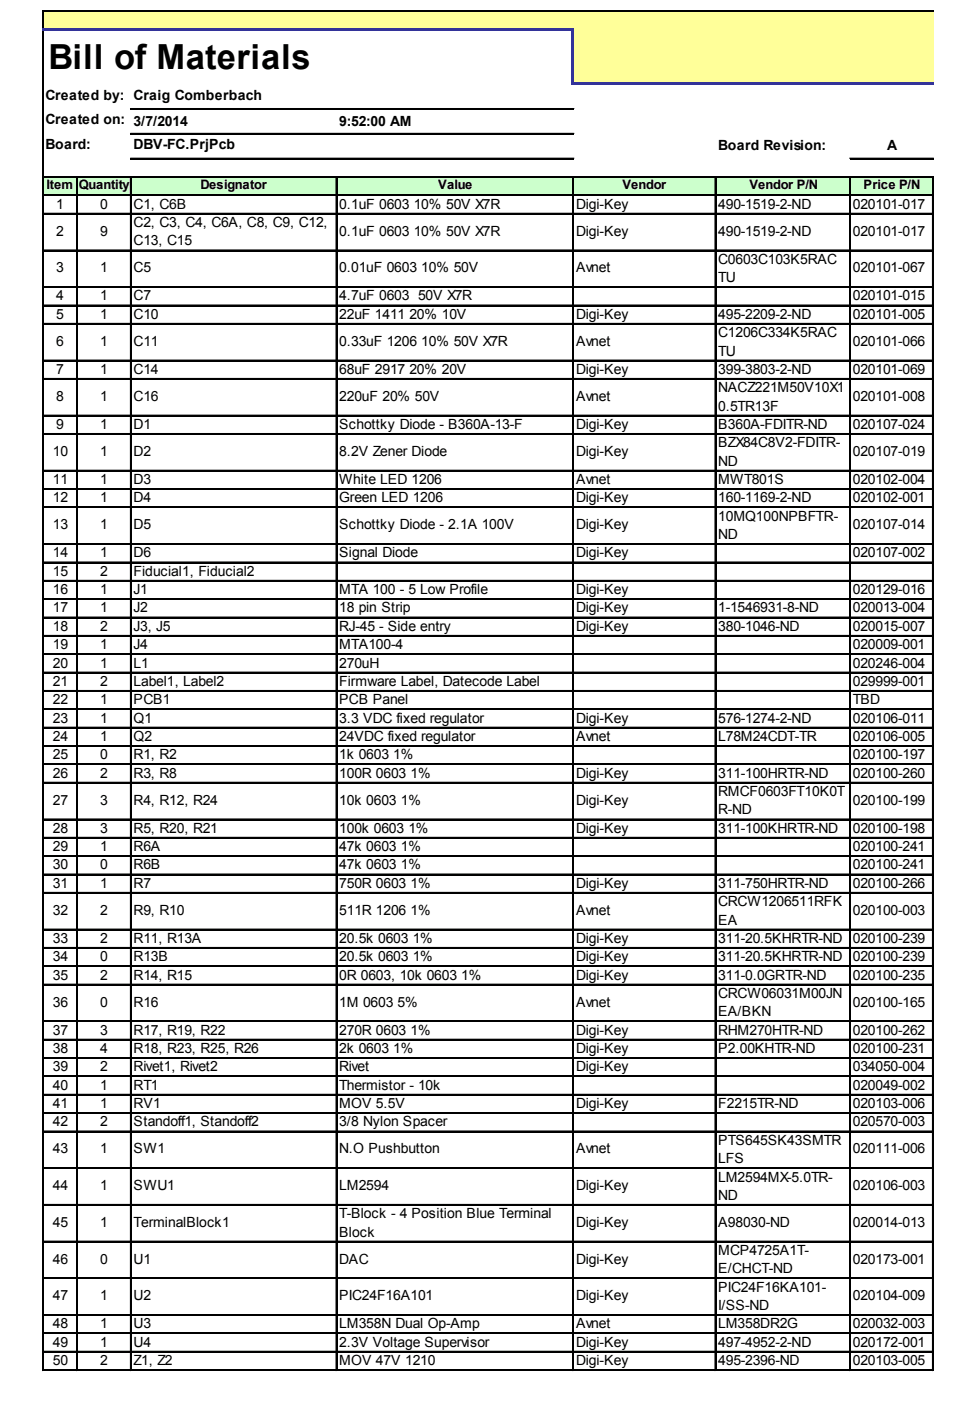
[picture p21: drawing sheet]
<svg xmlns="http://www.w3.org/2000/svg" width="202mm" height="289mm" viewBox="0 0 202 289" stroke-linecap="round" stroke-linejoin="round" font-family="sans-serif">
<defs><g id="words">
<text font-size="7.1" x="10" y="14.1">Bill of Materials</text>
<g font-size="2.9">
<text x="9.4" y="20.5">Created by: Craig Comberbach</text>
<text x="9.4" y="25.7">Created on: 3/7/2014</text>
<text x="70" y="25.9">9:52:00 AM</text>
<text x="9.4" y="30.8">Board:</text>
<text x="27.6" y="30.8">DBV-FC.PrjPcb</text>
<text x="148.2" y="31">Board Revision:</text>
<text x="183.1" y="31">A</text>
<text x="11.6" y="43">1</text>
<text x="20.7" y="43">0</text>
<text x="27.6" y="43">C1, C6B</text>
<text x="27.6" y="46.8">C2, C3, C4, C6A, C8, C9, C12,</text>
<text x="70" y="43">0.1uF 0603</text>
<text x="85.4" y="43">10% 50V X7R</text>
<text x="118.9" y="43">Digi-Key</text>
<text x="148.2" y="43">490-1519-2-ND</text>
<text x="176" y="43">020101-017</text>
<text x="11.6" y="48.6">2</text>
<text x="20.7" y="48.6">9</text>
<text x="27.6" y="50.6">C13, C15</text>
<text x="70" y="48.6">0.1uF 0603</text>
<text x="85.4" y="48.6">10% 50V X7R</text>
<text x="118.9" y="48.6">Digi-Key</text>
<text x="148.2" y="48.6">490-1519-2-ND</text>
<text x="176" y="48.6">020101-017</text>
<text x="11.6" y="56.2">3</text>
<text x="20.7" y="56.2">1</text>
<text x="27.6" y="56.2">C5</text>
<text x="70" y="56.2">0.01uF 0603</text>
<text x="86.9" y="56.2">10% 50V</text>
<text x="118.9" y="56.2">Avnet</text>
<text x="148.2" y="54.4">C0603C103K5RAC</text>
<text x="148.2" y="58.2">TU</text>
<text x="176" y="56.2">020101-067</text>
<text x="11.6" y="62">4</text>
<text x="11.6" y="65.7">5</text>
<text x="20.7" y="62">1</text>
<text x="20.7" y="65.7">1</text>
<text x="27.6" y="62">C7</text>
<text x="27.6" y="65.7">C10</text>
<text x="70" y="62">4.7uF 0603</text>
<text x="70" y="65.7">22uF 1411</text>
<text x="84.5" y="65.7">20% 10V</text>
<text x="86.3" y="62">50V X7R</text>
<text x="118.9" y="65.7">Digi-Key</text>
<text x="148.2" y="65.7">495-2209-2-ND</text>
<text x="176" y="62">020101-015</text>
<text x="176" y="65.7">020101-005</text>
<text x="11.6" y="71.3">6</text>
<text x="20.7" y="71.3">1</text>
<text x="27.6" y="71.3">C11</text>
<text x="70" y="71.3">0.33uF 1206</text>
<text x="86.9" y="71.3">10% 50V X7R</text>
<text x="118.9" y="71.3">Avnet</text>
<text x="148.2" y="69.5">C1206C334K5RAC</text>
<text x="176" y="71.3">020101-066</text>
<text x="11.6" y="77.1">7</text>
<text x="20.7" y="77.1">1</text>
<text x="27.6" y="77.1">C14</text>
<text x="70" y="77.1">68uF 2917</text>
<text x="84.5" y="77.1">20% 20V</text>
<text x="118.9" y="77.1">Digi-Key</text>
<text x="148.2" y="73.3">TU</text>
<text x="148.2" y="77.1">399-3803-2-ND</text>
<text x="176" y="77.1">020101-069</text>
<text x="11.6" y="82.7">8</text>
<text x="20.7" y="82.7">1</text>
<text x="27.6" y="82.7">C16</text>
<text x="70" y="82.7">220uF 20% 50V</text>
<text x="118.9" y="82.7">Avnet</text>
<text x="148.2" y="80.9">NACZ221M50V10X1</text>
<text x="176" y="82.7">020101-008</text>
<text x="11.6" y="88.5">9</text>
<text x="20.7" y="88.5">1</text>
<text x="27.6" y="88.5">D1</text>
<text x="70" y="88.5">Schottky Diode - B360A-13-F</text>
<text x="118.9" y="88.5">Digi-Key</text>
<text x="148.2" y="84.7">0.5TR13F</text>
<text x="148.2" y="88.5">B360A-FDITR-ND</text>
<text x="176" y="88.5">020107-024</text>
<text x="10.9" y="94">10</text>
<text x="20.7" y="94">1</text>
<text x="27.6" y="94">D2</text>
<text x="70" y="94">8.2V Zener Diode</text>
<text x="118.9" y="94">Digi-Key</text>
<text x="148.2" y="92.2">BZX84C8V2-FDITR-</text>
<text x="176" y="94">020107-019</text>
<text x="10.9" y="99.8">11</text>
<text x="20.7" y="99.8">1</text>
<text x="27.6" y="99.8">D3</text>
<text x="70" y="99.8">White LED 1206</text>
<text x="118.9" y="99.8">Avnet</text>
<text x="148.2" y="96">ND</text>
<text x="148.2" y="99.8">MWT801S</text>
<text x="176" y="99.8">020102-004</text>
<text x="10.9" y="103.6">12</text>
<text x="20.7" y="103.6">1</text>
<text x="27.6" y="103.6">D4</text>
<text x="70" y="103.6">Green LED 1206</text>
<text x="118.9" y="103.6">Digi-Key</text>
<text x="148.2" y="103.6">160-1169-2-ND</text>
<text x="148.2" y="107.4">10MQ100NPBFTR-</text>
<text x="176" y="103.6">020102-001</text>
<text x="10.9" y="109.2">13</text>
<text x="20.7" y="109.2">1</text>
<text x="27.6" y="109.2">D5</text>
<text x="70" y="109.2">Schottky Diode - 2.1A 100V</text>
<text x="118.9" y="109.2">Digi-Key</text>
<text x="148.2" y="111.2">ND</text>
<text x="176" y="109.2">020107-014</text>
<text x="10.9" y="115">14</text>
<text x="10.9" y="118.7">15</text>
<text x="20.7" y="115">1</text>
<text x="20.7" y="118.7">2</text>
<text x="27.6" y="115">D6</text>
<text x="27.6" y="118.7">Fiducial1, Fiducial2</text>
<text x="70" y="115">Signal Diode</text>
<text x="118.9" y="115">Digi-Key</text>
<text x="176" y="115">020107-002</text>
<text x="10.9" y="122.5">16</text>
<text x="20.7" y="122.5">1</text>
<text x="27.6" y="122.5">J1</text>
<text x="70" y="122.5">MTA 100 - 5 Low Profile</text>
<text x="118.9" y="122.5">Digi-Key</text>
<text x="176" y="122.5">020129-016</text>
<text x="10.9" y="126.3">17</text>
<text x="10.9" y="130.1">18</text>
<text x="20.7" y="126.3">1</text>
<text x="20.7" y="130.1">2</text>
<text x="27.6" y="126.3">J2</text>
<text x="27.6" y="130.1">J3, J5</text>
<text x="70" y="126.3">18 pin Strip</text>
<text x="70" y="130.1">RJ-45 - Side entry</text>
<text x="118.9" y="126.3">Digi-Key</text>
<text x="118.9" y="130.1">Digi-Key</text>
<text x="148.2" y="126.3">1-1546931-8-ND</text>
<text x="148.2" y="130.1">380-1046-ND</text>
<text x="176" y="126.3">020013-004</text>
<text x="176" y="130.1">020015-007</text>
<text x="10.9" y="133.9">19</text>
<text x="10.9" y="137.7">20</text>
<text x="20.7" y="133.9">1</text>
<text x="20.7" y="137.7">1</text>
<text x="27.6" y="133.9">J4</text>
<text x="27.6" y="137.7">L1</text>
<text x="70" y="133.9">MTA100-4</text>
<text x="70" y="137.7">270uH</text>
<text x="176" y="133.9">020009-001</text>
<text x="176" y="137.7">020246-004</text>
<text x="10.9" y="141.5">21</text>
<text x="20.7" y="141.5">2</text>
<text x="27.6" y="141.5">Label1, Label2</text>
<text x="70" y="141.5">Firmware Label, Datecode Label</text>
<text x="176" y="141.5">029999-001</text>
<text x="10.9" y="145.2">22</text>
<text x="10.9" y="149">23</text>
<text x="20.7" y="145.2">1</text>
<text x="20.7" y="149">1</text>
<text x="27.6" y="145.2">PCB1</text>
<text x="27.6" y="149">Q1</text>
<text x="70" y="145.2">PCB Panel</text>
<text x="70" y="149">3.3 VDC fixed regulator</text>
<text x="118.9" y="149">Digi-Key</text>
<text x="148.2" y="149">576-1274-2-ND</text>
<text x="176" y="145.2">TBD</text>
<text x="176" y="149">020106-011</text>
<text x="10.9" y="152.8">24</text>
<text x="20.7" y="152.8">1</text>
<text x="27.6" y="152.8">Q2</text>
<text x="70" y="152.8">24VDC fixed regulator</text>
<text x="118.9" y="152.8">Avnet</text>
<text x="148.2" y="152.8">L78M24CDT-TR</text>
<text x="176" y="152.8">020106-005</text>
<text x="10.9" y="156.6">25</text>
<text x="10.9" y="160.4">26</text>
<text x="20.7" y="156.6">0</text>
<text x="20.7" y="160.4">2</text>
<text x="27.6" y="156.6">R1, R2</text>
<text x="27.6" y="160.4">R3, R8</text>
<text x="70" y="156.6">1k 0603</text>
<text x="70" y="160.4">100R 0603</text>
<text x="81.1" y="156.6">1%</text>
<text x="84.7" y="160.4">1%</text>
<text x="118.9" y="160.4">Digi-Key</text>
<text x="148.2" y="160.4">311-100HRTR-ND</text>
<text x="176" y="156.6">020100-197</text>
<text x="176" y="160.4">020100-260</text>
<text x="10.9" y="165.9">27</text>
<text x="20.7" y="165.9">3</text>
<text x="27.6" y="165.9">R4, R12, R24</text>
<text x="70" y="165.9">10k 0603</text>
<text x="82.7" y="165.9">1%</text>
<text x="118.9" y="165.9">Digi-Key</text>
<text x="148.2" y="164.2">RMCF0603FT10K0T</text>
<text x="148.2" y="168">R-ND</text>
<text x="176" y="165.9">020100-199</text>
<text x="10.9" y="171.7">28</text>
<text x="20.7" y="171.7">3</text>
<text x="27.6" y="171.7">R5, R20, R21</text>
<text x="70" y="171.7">100k 0603</text>
<text x="84.3" y="171.7">1%</text>
<text x="118.9" y="171.7">Digi-Key</text>
<text x="148.2" y="171.7">311-100KHRTR-ND</text>
<text x="176" y="171.7">020100-198</text>
<text x="10.9" y="175.5">29</text>
<text x="10.9" y="179.3">30</text>
<text x="20.7" y="175.5">1</text>
<text x="20.7" y="179.3">0</text>
<text x="27.6" y="175.5">R6A</text>
<text x="27.6" y="179.3">R6B</text>
<text x="70" y="175.5">47k 0603</text>
<text x="70" y="179.3">47k 0603</text>
<text x="82.7" y="175.5">1%</text>
<text x="82.7" y="179.3">1%</text>
<text x="176" y="175.5">020100-241</text>
<text x="176" y="179.3">020100-241</text>
<text x="10.9" y="183.1">31</text>
<text x="20.7" y="183.1">1</text>
<text x="27.6" y="183.1">R7</text>
<text x="70" y="183.1">750R 0603</text>
<text x="84.7" y="183.1">1%</text>
<text x="118.9" y="183.1">Digi-Key</text>
<text x="148.2" y="183.1">311-750HRTR-ND</text>
<text x="176" y="183.1">020100-266</text>
<text x="10.9" y="188.7">32</text>
<text x="20.7" y="188.7">2</text>
<text x="27.6" y="188.7">R9, R10</text>
<text x="70" y="188.7">511R 1206</text>
<text x="84.7" y="188.7">1%</text>
<text x="118.9" y="188.7">Avnet</text>
<text x="148.2" y="186.9">CRCW1206511RFK</text>
<text x="148.2" y="190.7">EA</text>
<text x="176" y="188.7">020100-003</text>
<text x="10.9" y="194.4">33</text>
<text x="20.7" y="194.4">2</text>
<text x="27.6" y="194.4">R11, R13A</text>
<text x="70" y="194.4">20.5k 0603</text>
<text x="85.1" y="194.4">1%</text>
<text x="118.9" y="194.4">Digi-Key</text>
<text x="148.2" y="194.4">311-20.5KHRTR-ND</text>
<text x="176" y="194.4">020100-239</text>
<text x="10.9" y="198.2">34</text>
<text x="10.9" y="202">35</text>
<text x="20.7" y="198.2">0</text>
<text x="20.7" y="202">2</text>
<text x="27.6" y="198.2">R13B</text>
<text x="27.6" y="202">R14, R15</text>
<text x="70" y="198.2">20.5k 0603</text>
<text x="70" y="202">0R 0603, 10k 0603</text>
<text x="85.1" y="198.2">1%</text>
<text x="95.2" y="202">1%</text>
<text x="118.9" y="198.2">Digi-Key</text>
<text x="118.9" y="202">Digi-Key</text>
<text x="148.2" y="198.2">311-20.5KHRTR-ND</text>
<text x="148.2" y="202">311-0.0GRTR-ND</text>
<text x="176" y="198.2">020100-239</text>
<text x="176" y="202">020100-235</text>
<text x="10.9" y="207.6">36</text>
<text x="20.7" y="207.6">0</text>
<text x="27.6" y="207.6">R16</text>
<text x="70" y="207.6">1M 0603</text>
<text x="82" y="207.6">5%</text>
<text x="118.9" y="207.6">Avnet</text>
<text x="148.2" y="205.8">CRCW06031M00JN</text>
<text x="148.2" y="209.6">EA/BKN</text>
<text x="176" y="207.6">020100-165</text>
<text x="10.9" y="213.4">37</text>
<text x="20.7" y="213.4">3</text>
<text x="27.6" y="213.4">R17, R19, R22</text>
<text x="70" y="213.4">270R 0603</text>
<text x="84.7" y="213.4">1%</text>
<text x="118.9" y="213.4">Digi-Key</text>
<text x="148.2" y="213.4">RHM270HTR-ND</text>
<text x="176" y="213.4">020100-262</text>
<text x="10.9" y="217.2">38</text>
<text x="10.9" y="220.9">39</text>
<text x="20.7" y="217.2">4</text>
<text x="20.7" y="220.9">2</text>
<text x="27.6" y="217.2">R18, R23, R25, R26</text>
<text x="27.6" y="220.9">Rivet1, Rivet2</text>
<text x="70" y="217.2">2k 0603</text>
<text x="70" y="220.9">Rivet</text>
<text x="81.1" y="217.2">1%</text>
<text x="118.9" y="217.2">Digi-Key</text>
<text x="118.9" y="220.9">Digi-Key</text>
<text x="148.2" y="217.2">P2.00KHTR-ND</text>
<text x="176" y="217.2">020100-231</text>
<text x="176" y="220.9">034050-004</text>
<text x="10.9" y="224.7">40</text>
<text x="20.7" y="224.7">1</text>
<text x="27.6" y="224.7">RT1</text>
<text x="70" y="224.7">Thermistor - 10k</text>
<text x="176" y="224.7">020049-002</text>
<text x="10.9" y="228.5">41</text>
<text x="10.9" y="232.3">42</text>
<text x="20.7" y="228.5">1</text>
<text x="20.7" y="232.3">2</text>
<text x="27.6" y="228.5">RV1</text>
<text x="27.6" y="232.3">Standoff1, Standoff2</text>
<text x="70" y="228.5">MOV 5.5V</text>
<text x="70" y="232.3">3/8 Nylon Spacer</text>
<text x="118.9" y="228.5">Digi-Key</text>
<text x="148.2" y="228.5">F2215TR-ND</text>
<text x="176" y="228.5">020103-006</text>
<text x="176" y="232.3">020570-003</text>
<text x="10.9" y="237.9">43</text>
<text x="20.7" y="237.9">1</text>
<text x="27.6" y="237.9">SW1</text>
<text x="70" y="237.9">N.O Pushbutton</text>
<text x="118.9" y="237.9">Avnet</text>
<text x="148.2" y="236.1">PTS645SK43SMTR</text>
<text x="148.2" y="239.9">LFS</text>
<text x="176" y="237.9">020111-006</text>
<text x="10.9" y="245.4">44</text>
<text x="20.7" y="245.4">1</text>
<text x="27.6" y="245.4">SWU1</text>
<text x="70" y="245.4">LM2594</text>
<text x="118.9" y="245.4">Digi-Key</text>
<text x="148.2" y="243.7">LM2594MX-5.0TR-</text>
<text x="176" y="245.4">020106-003</text>
<text x="70" y="251.2">T-Block - 4 Position Blue Terminal</text>
<text x="148.2" y="247.4">ND</text>
<text x="10.9" y="253">45</text>
<text x="20.7" y="253">1</text>
<text x="27.6" y="253">TerminalBlock1</text>
<text x="70" y="255">Block</text>
<text x="118.9" y="253">Digi-Key</text>
<text x="148.2" y="253">A98030-ND</text>
<text x="176" y="253">020014-013</text>
<text x="10.9" y="260.6">46</text>
<text x="20.7" y="260.6">0</text>
<text x="27.6" y="260.6">U1</text>
<text x="70" y="260.6">DAC</text>
<text x="118.9" y="260.6">Digi-Key</text>
<text x="148.2" y="258.8">MCP4725A1T-</text>
<text x="148.2" y="262.6">E/CHCT-ND</text>
<text x="176" y="260.6">020173-001</text>
<text x="10.9" y="268.2">47</text>
<text x="20.7" y="268.2">1</text>
<text x="27.6" y="268.2">U2</text>
<text x="70" y="268.2">PIC24F16A101</text>
<text x="118.9" y="268.2">Digi-Key</text>
<text x="148.2" y="266.4">PIC24F16KA101-</text>
<text x="176" y="268.2">020104-009</text>
<text x="10.9" y="273.9">48</text>
<text x="20.7" y="273.9">1</text>
<text x="27.6" y="273.9">U3</text>
<text x="70" y="273.9">LM358N Dual Op-Amp</text>
<text x="118.9" y="273.9">Avnet</text>
<text x="148.2" y="270.2">I/SS-ND</text>
<text x="148.2" y="273.9">LM358DR2G</text>
<text x="176" y="273.9">020032-003</text>
<text x="10.9" y="277.7">49</text>
<text x="10.9" y="281.5">50</text>
<text x="20.7" y="277.7">1</text>
<text x="20.7" y="281.5">2</text>
<text x="27.6" y="277.7">U4</text>
<text x="27.6" y="281.5">Z1, Z2</text>
<text x="70" y="277.7">2.3V Voltage Supervisor</text>
<text x="70" y="281.5">MOV 47V 1210</text>
<text x="118.9" y="277.7">Digi-Key</text>
<text x="118.9" y="281.5">Digi-Key</text>
<text x="148.2" y="277.7">497-4952-2-ND</text>
<text x="148.2" y="281.5">495-2396-ND</text>
<text x="176" y="277.7">020172-001</text>
<text x="176" y="281.5">020103-005</text>
</g>
<g font-size="2.7">
<text x="9.6" y="39.1">Item</text>
<text x="16.2" y="39.1">Quantity</text>
<text x="41.4" y="39.1">Designator</text>
<text x="90.4" y="39.1">Value</text>
<text x="128.4" y="39.1">Vendor</text>
<text x="154.6" y="39.1">Vendor P/N</text>
<text x="178.2" y="39.1">Price P/N</text>
</g>
</g></defs>
<g fill="#ff9">
<path d="M8.9 2.3h183.7v4h-183.7z"/>
<path d="M118.2 6.1h74.4v11.4h-74.4z"/>
</g>
<path d="M8.9 36.4h183.7v4h-183.7z" fill="#cfc"/>
<g fill="#fff">
<path d="M175.3 40.2h17.3v4h-17.3z"/>
<path d="M175.3 44h17.3v7.8h-17.3z"/>
<path d="M175.3 51.6h17.3v7.7h-17.3z"/>
<path d="M175.3 59.1h17.3v4h-17.3z"/>
<path d="M175.3 62.9h17.3v4h-17.3z"/>
<path d="M175.3 66.7h17.3v7.8h-17.3z"/>
<path d="M175.3 74.3h17.3v4h-17.3z"/>
<path d="M175.3 78h17.3v7.8h-17.3z"/>
<path d="M175.3 85.6h17.3v4h-17.3z"/>
<path d="M175.3 89.4h17.3v7.8h-17.3z"/>
<path d="M175.3 97h17.3v4h-17.3z"/>
<path d="M175.3 100.8h17.3v4h-17.3z"/>
<path d="M175.3 104.5h17.3v7.8h-17.3z"/>
<path d="M175.3 112.1h17.3v4h-17.3z"/>
<path d="M175.3 115.9h17.3v4h-17.3z"/>
<path d="M175.3 119.7h17.3v4h-17.3z"/>
<path d="M175.3 123.5h17.3v4h-17.3z"/>
<path d="M175.3 127.3h17.3v4h-17.3z"/>
<path d="M175.3 131h17.3v4.1h-17.3z"/>
<path d="M175.3 134.8h17.3v4h-17.3z"/>
<path d="M175.3 138.6h17.3v4h-17.3z"/>
<path d="M175.3 142.4h17.3v140.3h-17.3z"/>
</g>
<g fill="none" stroke="#000" stroke-width=".22">
<path d="M8.7 2.1v3.8M8.7 6.3v276.4M8.8 2.1v3.8M8.8 6.3v276.4M8.9 2.1h183.7M8.9 2.2h183.7M8.9 36.4h183.7M8.9 36.5h183.7M15.8 36.6v246.1M15.9 36.6v246.1M26.9 32.6h91.5M26.9 32.7h91.5"/>
<path d="M26.9 36.6v246.1M26.9 22.4h91.5M26.9 22.5h91.5M26.9 27.5h91.5M26.9 27.6h91.5M27 36.6v246.1M69.3 36.6v246.1M69.4 36.6v246.1M118.2 36.6v246.1M118.3 36.6v246.1M147.5 36.6v246.1M147.6 36.6v246.1"/>
<path d="M175.3 32.6h17.3M175.3 32.7h17.3M175.3 36.6v246.1M175.4 36.6v246.1M192.4 36.6v246.1M192.5 36.6v246.1M8.9 40.2h183.7M8.9 40.3h183.7M8.9 44h183.7M8.9 44.1h183.7M8.9 51.6h183.7M8.9 51.7h183.7"/>
<path d="M8.9 59.1h183.7M8.9 59.2h183.7M8.9 62.9h183.7M8.9 63h183.7M8.9 66.7h183.7M8.9 66.8h183.7M8.9 74.3h183.7M8.9 74.4h183.7M8.9 78h183.7M8.9 78.2h183.7M8.9 85.6h183.7M8.9 85.7h183.7"/>
<path d="M8.9 89.4h183.7M8.9 89.5h183.7M8.9 97h183.7M8.9 97.1h183.7M8.9 100.8h183.7M8.9 100.9h183.7M8.9 104.5h183.7M8.9 104.7h183.7M8.9 112.1h183.7M8.9 112.2h183.7M8.9 115.9h183.7M8.9 116h183.7"/>
<path d="M8.9 119.7h183.7M8.9 119.8h183.7M8.9 123.5h183.7M8.9 123.6h183.7M8.9 127.3h183.7M8.9 127.4h183.7M8.9 131h183.7M8.9 131.2h183.7M8.9 134.8h183.7M8.9 134.9h183.7M8.9 138.6h183.7M8.9 138.7h183.7"/>
<path d="M8.9 142.4h183.7M8.9 142.5h183.7M8.9 146.2h183.7M8.9 146.3h183.7M8.9 150h183.7M8.9 150.1h183.7M8.9 153.8h183.7M8.9 153.9h183.7M8.9 157.5h183.7M8.9 157.7h183.7M8.9 161.3h183.7M8.9 161.4h183.7"/>
<path d="M8.9 168.9h183.7M8.9 169h183.7M8.9 172.7h183.7M8.9 172.8h183.7M8.9 176.5h183.7M8.9 176.6h183.7M8.9 180.3h183.7M8.9 180.4h183.7M8.9 184h183.7M8.9 184.1h183.7M8.9 191.6h183.7M8.9 191.7h183.7"/>
<path d="M8.9 195.4h183.7M8.9 195.5h183.7M8.9 199.2h183.7M8.9 199.3h183.7M8.9 203h183.7M8.9 203.1h183.7M8.9 210.5h183.7M8.9 210.6h183.7M8.9 214.3h183.7M8.9 214.4h183.7M8.9 218.1h183.7M8.9 218.2h183.7"/>
<path d="M8.9 221.9h183.7M8.9 222h183.7M8.9 225.7h183.7M8.9 225.8h183.7M8.9 229.5h183.7M8.9 229.6h183.7M8.9 233.2h183.7M8.9 233.4h183.7M8.9 240.8h183.7M8.9 240.9h183.7M8.9 248.4h183.7M8.9 248.5h183.7"/>
<path d="M8.9 256h183.7M8.9 256.1h183.7M8.9 263.5h183.7M8.9 263.6h183.7M8.9 271.1h183.7M8.9 271.2h183.7M8.9 274.9h183.7M8.9 275h183.7M8.9 278.7h183.7M8.9 278.8h183.7M8.9 282.5h183.7M8.9 282.6h183.7"/>
</g>
<path d="M118.2 6.3v11.2" fill="none" stroke="#339" stroke-width=".44"/>
<path d="M8.7 6.1h109.7M118.4 17.3h74.2" fill="none" stroke="#339" stroke-width=".45"/>
<use href="#words"/>
</svg>
